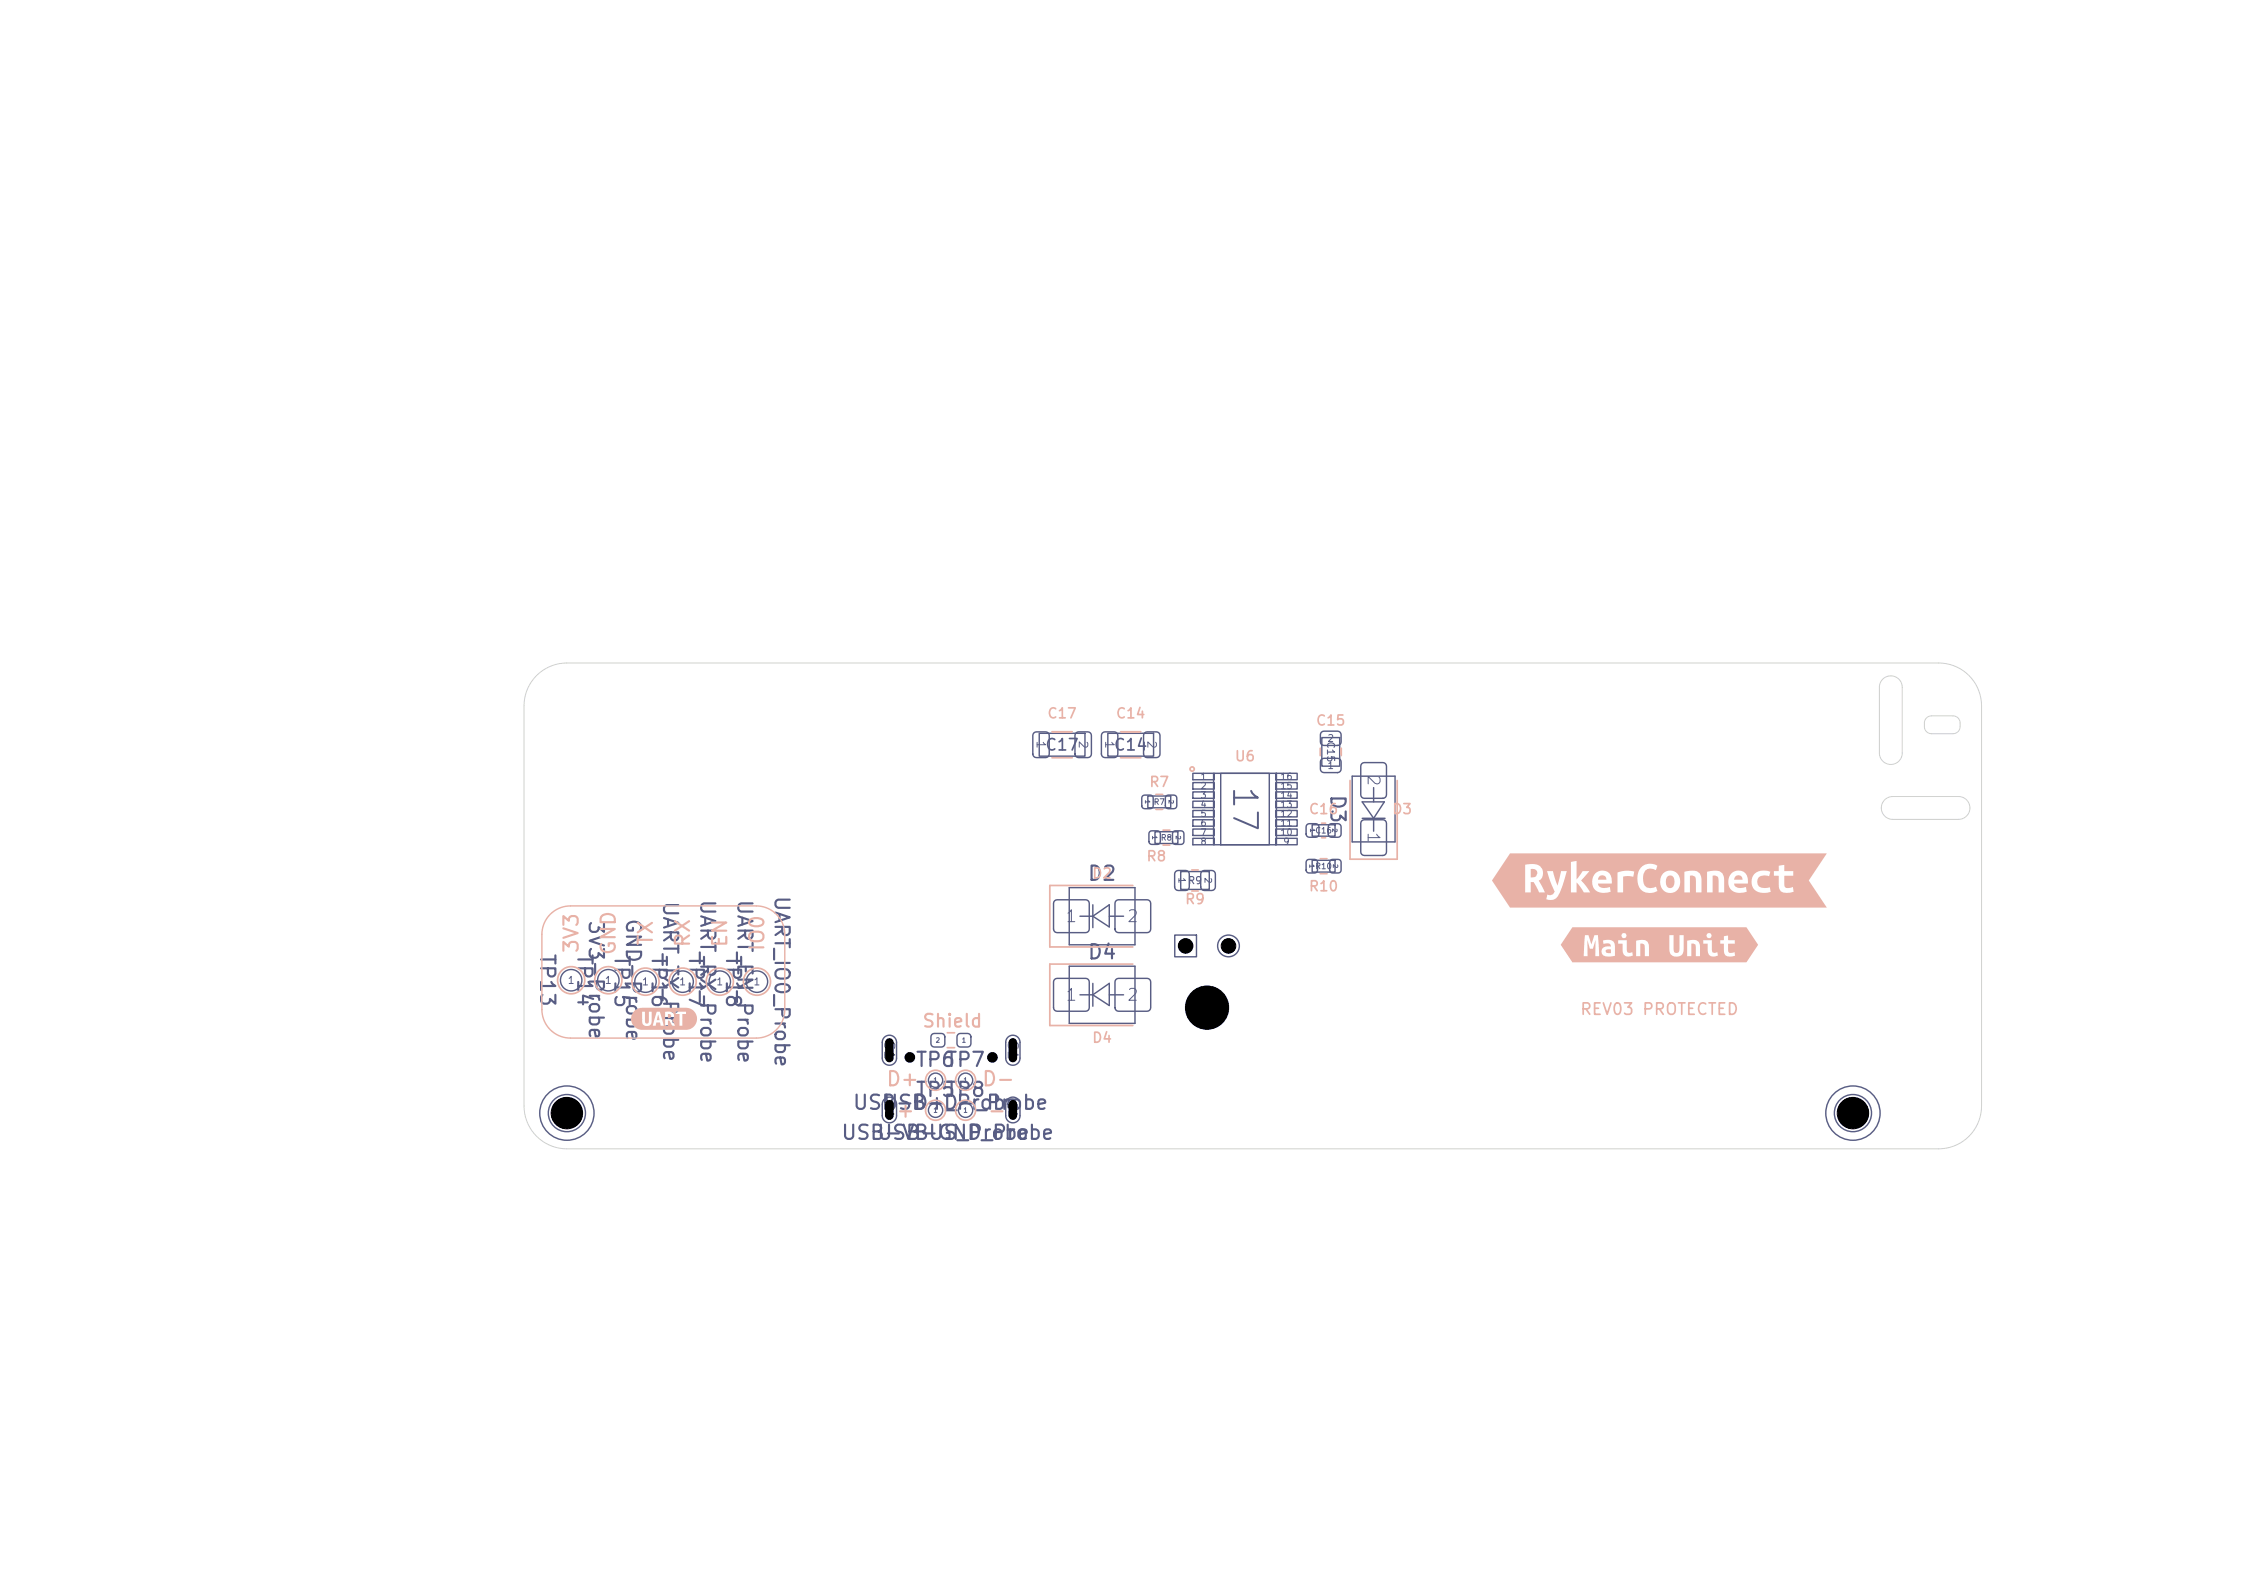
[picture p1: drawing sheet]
<svg xmlns="http://www.w3.org/2000/svg" width="297mm" height="210mm" viewBox="0 0 297 210" stroke-linecap="round" stroke-linejoin="round" font-family="sans-serif">
<defs><g id="words">
<text font-size="3.2" fill="#585d84" x="162.5" y="103.8" transform="rotate(90 162.5 103.8)">17</text>
<g font-size="1.9" fill="#585d84">
<text x="175.7" y="105.1" transform="rotate(90 175.7 105.1)">D3</text>
<text x="87.3" y="119.2" transform="rotate(90 87.3 119.2)">UART_TX_Probe</text>
<text x="92.3" y="119" transform="rotate(90 92.3 119)">UART_RX_Probe</text>
<text x="97.2" y="119" transform="rotate(90 97.2 119)">UART_EN_Probe</text>
<text x="102.1" y="118.5" transform="rotate(90 102.1 118.5)">UART_IO0_Probe</text>
<text x="143.9" y="117.1">D2</text>
<text x="77.5" y="121.8" transform="rotate(90 77.5 121.8)">3V3-Probe</text>
<text x="82.4" y="121.5" transform="rotate(90 82.4 121.5)">GND-Probe</text>
<text x="71.1" y="126.1" transform="rotate(90 71.1 126.1)">TP13</text>
<text x="76" y="126.1" transform="rotate(90 76 126.1)">TP14</text>
<text x="80.9" y="126.3" transform="rotate(90 80.9 126.3)">TP15</text>
<text x="85.8" y="126.3" transform="rotate(90 85.8 126.3)">TP16</text>
<text x="90.8" y="126.3" transform="rotate(90 90.8 126.3)">TP17</text>
<text x="95.7" y="126.3" transform="rotate(90 95.7 126.3)">TP18</text>
<text x="143.9" y="127.5">D4</text>
<text x="121.1" y="141.7">TP6</text>
<text x="125.1" y="141.7">TP7</text>
<text x="112.8" y="147.4">USB-D+_Probe</text>
<text x="116.8" y="147.4">USB-D-_Probe</text>
<text x="121.1" y="145.7">TP5</text>
<text x="125.1" y="145.7">TP8</text>
<text x="243.3" y="148.8">H1</text>
<text x="111.3" y="151.4">USB-VBUS_Probe</text>
<text x="116" y="151.4">USB-GND_Probe</text>
</g>
<g font-size="1.9" fill="#e8b2a7">
<text x="86.9" y="125.4" transform="rotate(-90 86.9 125.4)">TX</text>
<text x="91.8" y="125.6" transform="rotate(-90 91.8 125.6)">RX</text>
<text x="96.7" y="125.6" transform="rotate(-90 96.7 125.6)">EN</text>
<text x="77.1" y="126.4" transform="rotate(-90 77.1 126.4)">3V3</text>
<text x="82" y="126.6" transform="rotate(-90 82 126.6)">GND</text>
<text x="101.7" y="126.1" transform="rotate(-90 101.7 126.1)">IO0</text>
<text x="117.2" y="144.3">D+</text>
<text x="118.5" y="148.4">+</text>
<text x="129.9" y="144.3">D-</text>
<text x="130.7" y="148.4">-</text>
</g>
<text font-size="1.7" fill="#e8b2a7" x="122" y="136.5">Shield</text>
<g font-size="1.6" fill="#585d84">
<text x="180.7" y="102.4" transform="rotate(90 180.7 102.4)">2</text>
<text x="180.7" y="110" transform="rotate(90 180.7 110)">1</text>
<text x="141" y="122.5">1</text>
<text x="149.1" y="122.5">2</text>
<text x="141" y="132.9">1</text>
<text x="149.1" y="132.9">2</text>
</g>
<g font-size="1.5" fill="#585d84">
<text x="138.3" y="99.8">C17</text>
<text x="147.4" y="99.8">C14</text>
</g>
<text font-size="1.5" fill="#e8b2a7" x="209.1" y="134.8">REV03 PROTECTED</text>
<g font-size="1.3" fill="#e8b2a7">
<text x="138.6" y="95.5">C17</text>
<text x="147.7" y="95.5">C14</text>
<text x="163.4" y="101.1">U6</text>
<text x="174.2" y="96.4">C15</text>
<text x="152.1" y="104.5">R7</text>
<text x="173.2" y="108.1">C16</text>
<text x="184.2" y="108.1">D3</text>
<text x="144.5" y="116.6">D2</text>
<text x="151.7" y="114.4">R8</text>
<text x="173.2" y="118.3">R10</text>
<text x="156.8" y="120">R9</text>
<text x="144.5" y="138.4">D4</text>
</g>
<g font-size="1.3" fill="#585d84">
<text x="116.8" y="137.7" transform="rotate(90 116.8 137.7)">S1</text>
<text x="133.1" y="137.7" transform="rotate(90 133.1 137.7)">S1</text>
</g>
<g font-size="1.1" fill="#585d84">
<text x="137" y="98" transform="rotate(90 137 98)">1</text>
<text x="142.6" y="98" transform="rotate(90 142.6 98)">2</text>
<text x="146.1" y="98" transform="rotate(90 146.1 98)">1</text>
<text x="151.6" y="98" transform="rotate(90 151.6 98)">2</text>
<text x="116.9" y="145.8" transform="rotate(90 116.9 145.8)">S1</text>
<text x="133.3" y="145.8" transform="rotate(90 133.3 145.8)">S1</text>
</g>
<text font-size="1" fill="#585d84" x="156.4" y="126">1</text>
<g font-size=".9" fill="#585d84">
<text x="175.5" y="98.1" transform="rotate(90 175.5 98.1)">C15</text>
<text x="175.7" y="98.5">2</text>
<text x="158.9" y="103.5">1</text>
<text x="158.9" y="104.7">2</text>
<text x="158.9" y="105.9">3</text>
<text x="158.9" y="107.2">4</text>
<text x="169.4" y="107.2">13</text>
<text x="169.4" y="105.9">14</text>
<text x="169.4" y="104.7">15</text>
<text x="169.4" y="103.5">16</text>
<text x="175.7" y="102.1">1</text>
<text x="158.9" y="108.4">5</text>
<text x="158.9" y="109.6">6</text>
<text x="158.9" y="110.8">7</text>
<text x="158.9" y="112.1">8</text>
<text x="169.4" y="110.8">10</text>
<text x="169.4" y="109.6">11</text>
<text x="169.4" y="108.4">12</text>
<text x="169.9" y="112.1">9</text>
<text x="155.8" y="116.1" transform="rotate(90 155.8 116.1)">1</text>
<text x="157.2" y="117.3">R9</text>
<text x="159.3" y="116.1" transform="rotate(90 159.3 116.1)">2</text>
<text x="75.1" y="130.5">1</text>
<text x="80" y="130.5">1</text>
<text x="84.9" y="130.7">1</text>
<text x="89.8" y="130.7">1</text>
<text x="94.8" y="130.7">1</text>
<text x="99.7" y="130.7">1</text>
</g>
<g font-size=".8" fill="#585d84">
<text x="152.7" y="106.8">R7</text>
<text x="153.6" y="111.5">R8</text>
<text x="174.1" y="110.5">C16</text>
<text x="174.1" y="115.3">R10</text>
</g>
<g font-size=".6" fill="#585d84">
<text x="151.5" y="105.8" transform="rotate(90 151.5 105.8)">1</text>
<text x="154.6" y="105.8" transform="rotate(90 154.6 105.8)">2</text>
<text x="152.4" y="110.6" transform="rotate(90 152.4 110.6)">1</text>
<text x="155.6" y="110.6" transform="rotate(90 155.6 110.6)">2</text>
<text x="173.3" y="109.6" transform="rotate(90 173.3 109.6)">1</text>
<text x="176.3" y="109.6" transform="rotate(90 176.3 109.6)">2</text>
<text x="173.2" y="114.4" transform="rotate(90 173.2 114.4)">1</text>
<text x="176.4" y="114.4" transform="rotate(90 176.4 114.4)">2</text>
<text x="123.5" y="143.5">1</text>
<text x="123.8" y="138.2">2</text>
<text x="127.3" y="138.2">1</text>
<text x="127.5" y="143.5">1</text>
<text x="123.5" y="147.5">1</text>
<text x="127.5" y="147.5">1</text>
</g>
</g></defs>
<g fill="none" stroke="#585d84" stroke-width=".19">
<path d="M136.9 97l.3-.1h1.3a.47 .47 0 0 1 .4 .5v2.4a.47 .47 0 0 1-.4 .5h-1.3a.47 .47 0 0 1-.4-.5v-2.4zM137.6 97.1h6.1v3h-6.1zM142.5 97l.3-.1h1.2a.47 .47 0 0 1 .5 .5v2.4a.47 .47 0 0 1-.5 .5h-1.2a.47 .47 0 0 1-.5-.5v-2.4zM146 97l.3-.1h1.2a.47 .47 0 0 1 .5 .5v2.4a.47 .47 0 0 1-.5 .5h-1.2a.47 .47 0 0 1-.5-.5v-2.4zM146.7 97.1h6v3h-6zM151.6 97l.3-.1h1.2a.47 .47 0 0 1 .5 .5v2.4a.47 .47 0 0 1-.5 .5h-1.2a.47 .47 0 0 1-.5-.5v-2.4zM175 97l.3-.2h1.8a.47 .47 0 0 1 .5 .5v.9a.47 .47 0 0 1-.5 .5h-1.8a.47 .47 0 0 1-.5-.5v-.9zM175 97.7h2.4v3.8h-2.4zM139.6 119.3l.4-.2h3.8a.47 .47 0 0 1 .4 .5v3.4a.47 .47 0 0 1-.4 .5h-3.8a.47 .47 0 0 1-.5-.5v-3.4zM141.6 117.5h8.7v7.6h-8.7zM144.7 119.8v3M147.8 119.3l.3-.2h3.8a.47 .47 0 0 1 .5 .5v3.4a.47 .47 0 0 1-.5 .5h-3.8a.47 .47 0 0 1-.5-.5v-3.4z"/>
<path d="M151.3 105.4l.3-.1h.7a.38 .38 0 0 1 .4 .4v1a.38 .38 0 0 1-.4 .4h-.7a.38 .38 0 0 1-.4-.4v-1zM152 105.4h3v1.6h-3zM152.2 110.1l.3-.1h.8a.38 .38 0 0 1 .3 .4v1a.38 .38 0 0 1-.3 .4h-.8a.38 .38 0 0 1-.4-.4v-1zM152.9 110.1h3.1v1.6h-3.1zM154.4 105.4l.3-.1h.7a.38 .38 0 0 1 .4 .4v1a.38 .38 0 0 1-.4 .4h-.7a.38 .38 0 0 1-.4-.4v-1zM155.4 110.1l.2-.1h.8a.38 .38 0 0 1 .4 .4v1a.38 .38 0 0 1-.4 .4h-.8a.38 .38 0 0 1-.3-.4v-1zM155.7 115.4l.3-.1h1a.47 .47 0 0 1 .5 .4v1.7a.47 .47 0 0 1-.5 .5h-1a.47 .47 0 0 1-.5-.5v-1.7zM156.3 115.4h3.8v2.4h-3.8zM157.9 102.4h2.9v.8h-2.9zM157.9 103.6h2.9v.9h-2.9zM157.9 104.9h2.9v.8h-2.9zM157.9 106.1h2.9v.8h-2.9z"/>
<path d="M157.9 107.3h2.9v.9h-2.9zM157.9 108.5h2.9v.9h-2.9zM157.9 109.8h2.9v.8h-2.9zM157.9 111h2.9v.9h-2.9zM159.1 115.4l.4-.1h1a.47 .47 0 0 1 .4 .4v1.7a.47 .47 0 0 1-.4 .5h-1a.47 .47 0 0 1-.5-.5v-1.7zM160.7 102.4h8.3v9.5h-8.3zM161.6 102.4h6.5v9.5h-6.5zM168.9 111h2.9v.9h-2.9zM168.9 109.8h2.9v.8h-2.9zM168.9 108.5h2.9v.9h-2.9zM168.9 107.3h2.9v.9h-2.9zM168.9 106.1h2.9v.8h-2.9z"/>
<path d="M168.9 104.9h2.9v.8h-2.9zM168.9 103.6h2.9v.9h-2.9zM168.9 102.4h2.9v.8h-2.9zM173.1 113.9l.2-.1h.8a.38 .38 0 0 1 .4 .4v1a.38 .38 0 0 1-.4 .4h-.8a.38 .38 0 0 1-.4-.4v-1zM173.1 109.2l.3-.1h.8a.43 .43 0 0 1 .4 .4v.9a.43 .43 0 0 1-.4 .5h-.8a.43 .43 0 0 1-.5-.5v-.9zM173.7 113.9h3.1v1.6h-3.1zM173.7 109.2h3.1v1.5h-3.1zM175 100.5l.3-.1h1.8a.47 .47 0 0 1 .5 .5v.9a.47 .47 0 0 1-.5 .5h-1.8a.47 .47 0 0 1-.5-.5v-.9zM176 109.2l.3-.1h.9a.43 .43 0 0 1 .4 .4v.9a.43 .43 0 0 1-.4 .5h-.9a.43 .43 0 0 1-.4-.5v-.9zM176.2 113.9l.2-.1h.8a.38 .38 0 0 1 .4 .4v1a.38 .38 0 0 1-.4 .4h-.8a.38 .38 0 0 1-.3-.4v-1zM179 102.8h5.7v8.7h-5.7zM180.3 108.7l.4-.2h2.4a.47 .47 0 0 1 .5 .5v3.8a.47 .47 0 0 1-.5 .5h-2.4a.47 .47 0 0 1-.5-.5v-3.8z"/>
<path d="M180.3 101.1l.4-.1h2.4a.47 .47 0 0 1 .5 .5v3.7a.47 .47 0 0 1-.5 .5h-2.4a.47 .47 0 0 1-.5-.5v-3.7zM180.4 106.2h2.9l-1.4 2.2zM180.4 108.4h3M181.9 104.3v1.9M181.9 108.4v1.7M117.1 137.4a.95 .95 0 0 1 1-.2 .95 .95 0 0 1 .6 .8v2.1a.95 .95 0 0 1-.9 1 .95 .95 0 0 1-1-1v-2.2zM123.4 137l.3-.2h1a.45 .45 0 0 1 .4 .5v.9a.45 .45 0 0 1-.4 .4h-1a.45 .45 0 0 1-.4-.4v-.9zM126.8 137l.4-.2h.9a.45 .45 0 0 1 .5 .5v.9a.45 .45 0 0 1-.5 .4h-.9a.45 .45 0 0 1-.5-.4v-.9zM133.4 137.4a.95 .95 0 0 1 1.1-.2 .95 .95 0 0 1 .6 .8v2.1a.95 .95 0 0 1-1 1 .95 .95 0 0 1-.9-1v-2.2zM139.6 129.7l.4-.2h3.8a.47 .47 0 0 1 .4 .5v3.4a.47 .47 0 0 1-.4 .5h-3.8a.47 .47 0 0 1-.5-.5v-3.4zM141.6 127.9h8.7v7.6h-8.7zM143 131.7h1.7"/>
<path d="M143 121.3h1.7M144.7 121.3l2.2-1.5v2.9zM144.7 131.7l2.2-1.5v2.9zM144.7 130.2v3M146.9 131.7h1.9M146.9 121.3h1.9M147.8 129.7l.3-.2h3.8a.47 .47 0 0 1 .5 .5v3.4a.47 .47 0 0 1-.5 .5h-3.8a.47 .47 0 0 1-.5-.5v-3.4zM155.6 123.8h2.8v2.9h-2.8zM117.1 145.5a.95 .95 0 0 1 1-.2 .95 .95 0 0 1 .6 .9v1.5a.95 .95 0 0 1-.9 1 .95 .95 0 0 1-1-1v-1.6zM133.4 145.5a.95 .95 0 0 1 1.1-.2 .95 .95 0 0 1 .6 .9v1.5a.95 .95 0 0 1-1 1 .95 .95 0 0 1-.9-1v-1.6z"/>
<circle cx="75.6" cy="129.8" r="1.42"/>
<circle cx="80.6" cy="129.8" r="1.42"/>
<circle cx="85.5" cy="130" r="1.42"/>
<circle cx="90.4" cy="130" r="1.42"/>
<circle cx="95.3" cy="130" r="1.42"/>
<circle cx="100.2" cy="130" r="1.42"/>
<circle cx="159.8" cy="133.4" r="2.84"/>
<circle cx="162.7" cy="125.3" r="1.44"/>
<circle cx="75.1" cy="147.4" r="2.46"/>
<circle cx="75.1" cy="147.4" r="3.6"/>
<circle cx="120.5" cy="140" r=".61"/>
<circle cx="123.9" cy="143" r=".95"/>
<circle cx="123.9" cy="147" r=".95"/>
<circle cx="127.9" cy="143" r=".95"/>
<circle cx="127.9" cy="147" r=".95"/>
<circle cx="131.4" cy="140" r=".61"/>
<circle cx="245.4" cy="147.4" r="3.6"/>
<circle cx="245.4" cy="147.4" r="2.46"/>
</g>
<path d="M72.9 121.1a3.8 3.8 0 0 1 2.6-1.1h24.6a3.8 3.8 0 0 1 3.8 3.7v10a3.8 3.8 0 0 1-3.8 3.8h-24.6a3.8 3.8 0 0 1-3.7-3.8v-10a3.8 3.8 0 0 1 1.1-2.6z" fill="none" stroke="#e8b2a7" stroke-width=".19"/>
<g fill="none" stroke="#e8b2a7" stroke-width=".23">
<path d="M148.4 96.9h2.7M148.4 100.3h2.7M150 117.3h-11v8.1h11M153.1 105.2h.9M153.1 107.2h.9M154 109.9h.9M154 111.9h.9M157.8 115.2h.9M157.8 118h.9M174.8 113.7h.9M174.8 115.7h.9M178.8 103.3v10.5h6.2v-10.5"/>
<path d="M150 127.7h-11v8.1h11"/>
<circle cx="75.6" cy="129.8" r="1.8"/>
<circle cx="80.6" cy="129.8" r="1.8"/>
<circle cx="100.2" cy="130" r="1.8"/>
<circle cx="123.9" cy="143" r="1.32"/>
<circle cx="123.9" cy="147" r="1.32"/>
</g>
<g fill="#e8b2a7">
<path d="M87.2 134.3l.1 .8h-.3z"/>
<path d="M88.4 134.3h.2a.28 .28 0 0 1 .3 .2l-.1 .3h-.4z"/>
<path d="M84 133.9a1.46 1.46 0 0 1 1-.5h5.8a1.45 1.45 0 0 1 1.4 .9h-1.4v-.3h-1.3v.3h.5v1.5h-.6l-.4-.8a.64 .64 0 0 0 .2-.8 .64 .64 0 0 0-.9-.2h-.2v1.8h-.2l-.5-1.8h-.4l-.4 1.2h-.3v-1.2h-.4v1.3a.25 .25 0 0 1-.2 .2 .25 .25 0 0 1-.3-.2v-1.3h-.4v1.2a.64 .64 0 0 0 .7 .7 .64 .64 0 0 0 .6-.7h.3l-.2 .6h.4l.1-.4h.5l.1 .4h.9v-.7h.2l.4 .7h1.3v-1.5h1.9a1.46 1.46 0 0 1-1.4 2.1h-5.8a1.46 1.46 0 0 1-1.3-.9 1.46 1.46 0 0 1 .3-1.6z"/>
</g>
<g fill="none" stroke="#e8b2a7" stroke-width=".23">
<circle cx="85.5" cy="130" r="1.8"/>
<circle cx="95.3" cy="130" r="1.8"/>
</g>
<g fill="#e8b2a7">
<path d="M229.8 116.1a.55 .55 0 0 1 .6-.2 .55 .55 0 0 1 .3 .6h-1.1z"/>
<path d="M211.7 116.1a.55 .55 0 0 1 .7-.2 .55 .55 0 0 1 .3 .6h-1.1z"/>
<path d="M202.7 115.1h.1a.63 .63 0 0 1 .8 .5l-.2 .4-.7 .2z"/>
<path d="M220.7 116.1a.53 .53 0 0 1 .6-.2 .53 .53 0 0 1 .4 .5 .9 .9 0 0 1-.6 1.2 .67 .67 0 0 1-.5-.8z"/>
<path d="M199.9 113h42l-2.4 3.6 1 1.5h-3l-.1-.7-.5 .2-.5-.1-.1-.4v-1.1h1.1v-.7h-1.1v-.8l-.8 .1v.7h-.6v.7h.6a2.64 2.64 0 0 0 .3 2l.1 .1h-1.4l-.1-.6-.4 .1a.96 .96 0 0 1-1.3-.8 .78 .78 0 0 1 .9-.9l.7 .1 .1-.6-.4-.1a1.54 1.54 0 0 0-2.1 1.4h-.4l-.1-.4a1.29 1.29 0 0 0-1.4-1 1.29 1.29 0 0 0-1.1 1.3h-.6v-.3a1.11 1.11 0 0 0-1.5-1l-.8 .1v1.2h-.7v-.3a1.11 1.11 0 0 0-1.5-1l-.8 .1v1.4h-.5v-.4a1.35 1.35 0 0 0-1.7-1.1 1.35 1.35 0 0 0-1 1.8 1.39 1.39 0 0 0 .6 .9h-.9l-.2-.6a1.07 1.07 0 0 1-1.3 .1 1.07 1.07 0 0 1-.4-1.2 1.06 1.06 0 0 1 .4-1.2 1.06 1.06 0 0 1 1.3 .1l.2-.6h-.2a1.67 1.67 0 0 0-2.3 .8l-1.9-.1-.9 .2v1.2h-.8v-.4a1.31 1.31 0 0 0-1.5-1 1.31 1.31 0 0 0-1.1 1.5 1.29 1.29 0 0 0 1 1.4h-1.2l-.6-.8-.6-.8 1.1-1.3h-.9l-.8 1.2v-2.5l-.8 .1v1.2h-1.3l-.5 2-.6-2h-.7l.4 1.5 .6 1.3-.1 .1h-1.2l-.9-1.6 .3-.2a1.25 1.25 0 0 0 .1-1.5 1.25 1.25 0 0 0-1.4-.5l-.7 .1v3.7h.7v-1.4h.4l.7 1.4h2l-.1 .2-.4 .1h-.4l-.1 .6a1.24 1.24 0 0 0 1.7-.8l1-3h.5v2.9h.8v-1.4l.9 1.4h2.1a2.43 2.43 0 0 0 1.5-.1l-.1-.7-.4 .1a.9 .9 0 0 1-1.2-.5h1.8v-.3h.8v1.5h.7v-2.1l.6-.1 .8 .1 .1-.7h.6l-.1 .1a2.37 2.37 0 0 0 .6 2.5 2.04 2.04 0 0 0 2 0 1.87 1.87 0 0 1 1.4 .2 1.34 1.34 0 0 0 1.6-1.4h.5v1.4h.8v-2.2l.3-.1 .4 .2 .1 2.1h.7v-1.6h.7v1.6h.8v-2.2l.3-.1 .4 .2 .1 2.1h.7v-1.6h.6l-.1 .2a1.37 1.37 0 0 0 1.6 1.4l.9-.1-.1-.7-.4 .1a.9 .9 0 0 1-1.2-.5h1.8l.1-.3h.4a1.48 1.48 0 0 0 1.9 1.5l.7-.1h1.4l.7 .1 .9-.1h3l1.4 2.1h-42l-2.3-3.6z"/>
</g>
<g fill="none" stroke="#e8b2a7" stroke-width=".23">
<path d="M139.3 96.9h2.7M174.8 99.1v1M177.6 99.1v1M139.3 100.3h2.7M125.4 136.8h1M125.4 138.7h1"/>
<circle cx="157.9" cy="101.8" r=".28"/>
<circle cx="90.4" cy="130" r="1.8"/>
<circle cx="127.9" cy="143" r="1.32"/>
<circle cx="127.9" cy="147" r="1.32"/>
</g>
<g fill="#e8b2a7">
<path d="M212.6 125.8l.3-.1h.4v.5a.63 .63 0 0 1-.7-.2z"/>
<path d="M208.2 122.8h23.1l1.5 2.3-1 1.4h-2.1v-.4l-.7 .1-.2-.2v-.2v-.8h.9v-.5h-.9v-.6h-2.2l-.1-.3-.2-.1-.2 .1-.1 .3 .1 .2 .2 .1 .2-.1 .1-.2h2.1l-.4 .1v.5h-.5v.5h.5a1.98 1.98 0 0 0 .2 1.5h-1l-.1-.4-.4 .1-.3-.1v-1.6h-1.2v.5h.6v.4h-1a.93 .93 0 0 0-1.3-.9l-.4 .1v1h-.5v-1.8h-.5v2.1a.38 .38 0 0 1-.4 .3 .38 .38 0 0 1-.4-.3v-2.1l-6.2 .1-.1-.3-.3-.1-.2 .1-.1 .3 .1 .2 .2 .1 .3-.1 .1-.2h5.6v1.5h-2.7a.93 .93 0 0 0-1.3-.9l-.4 .1v1.9h-.4l-.1-.4-.4 .1-.2-.1-.1-1.6h-1.1v.5h.6v.3h-1.1a.92 .92 0 0 0-1.3-.8h-.2v.5l.8-.1 .1 .1 .1 .3h-.2a.74 .74 0 0 0-.9 .3 .74 .74 0 0 0 .1 .9l.2 .1h-.8l-.1-2.8h-.5l-.4 1.3-.4-1.3h-.4l-.2 2.8h.5v-2.2l.3 1.2h.4l.4-1.2-.1 2.2 1.7 .1 .9-.1v-1.3h1.1v.4a.83 .83 0 0 0 .4 .9 .83 .83 0 0 0 .9-.1l1 .1v-1.6l.2-.1 .3 .2 .1 1.5h.5v-1.2h2.7a.97 .97 0 0 0 .9 1.3 .97 .97 0 0 0 1-1.1h.5v1h.6v-1.6l.2-.1 .3 .2 .1 1.5h.5v-1.2h1v.3a.83 .83 0 0 0 .4 .9 .83 .83 0 0 0 1-.1h1a1.55 1.55 0 0 0 1.2 0h2.1l-.5 .9h-23.1l-1.5-2.3z"/>
</g>
<path d="M175 109h.5M175 110.9h.5" fill="none" stroke="#e8b2a7" stroke-width=".23"/>
<path d="M71 89.5a5.7 5.7 0 0 1 4.1-1.7h181.6a5.7 5.7 0 0 1 5.7 5.7v52.9a5.7 5.7 0 0 1-5.7 5.7h-181.6a5.7 5.7 0 0 1-5.7-5.7v-52.9a5.7 5.7 0 0 1 1.6-4zM249.3 89.9a1.51 1.51 0 0 1 1.6-.3 1.51 1.51 0 0 1 1 1.4v8.7a1.51 1.51 0 0 1-1.5 1.5 1.51 1.51 0 0 1-1.5-1.5v-8.8l.1-.5zM255.1 95.1l.6-.3h2.9a.95 .95 0 0 1 .9 .9v.5a.94 .94 0 0 1-.9 1h-2.8a.95 .95 0 0 1-1-1v-.7zM249.6 105.9l.4-.3 .5-.1h8.8a1.51 1.51 0 0 1 1.5 1.5 1.51 1.51 0 0 1-1.5 1.5h-8.7a1.51 1.51 0 0 1-1.4-.9 1.51 1.51 0 0 1 .4-1.7z" fill="none" stroke="#d0d2cd" stroke-width=".13"/>
<g fill="#000" stroke="#000" stroke-width=".13">
<circle cx="157" cy="125.3" r=".96"/>
<circle cx="159.8" cy="133.4" r="2.84"/>
<circle cx="162.7" cy="125.3" r=".96"/>
<circle cx="75.1" cy="147.4" r="2.08"/>
<circle cx="120.5" cy="140" r=".61"/>
<circle cx="131.4" cy="140" r=".61"/>
<circle cx="245.4" cy="147.4" r="2.08"/>
</g>
<path d="M117.8 138v2.1M134.1 138v2.1M117.8 146.2v1.5M134.1 146.2v1.5" fill="none" stroke="#000" stroke-width="1.1"/>
<use href="#words"/>
</svg>
